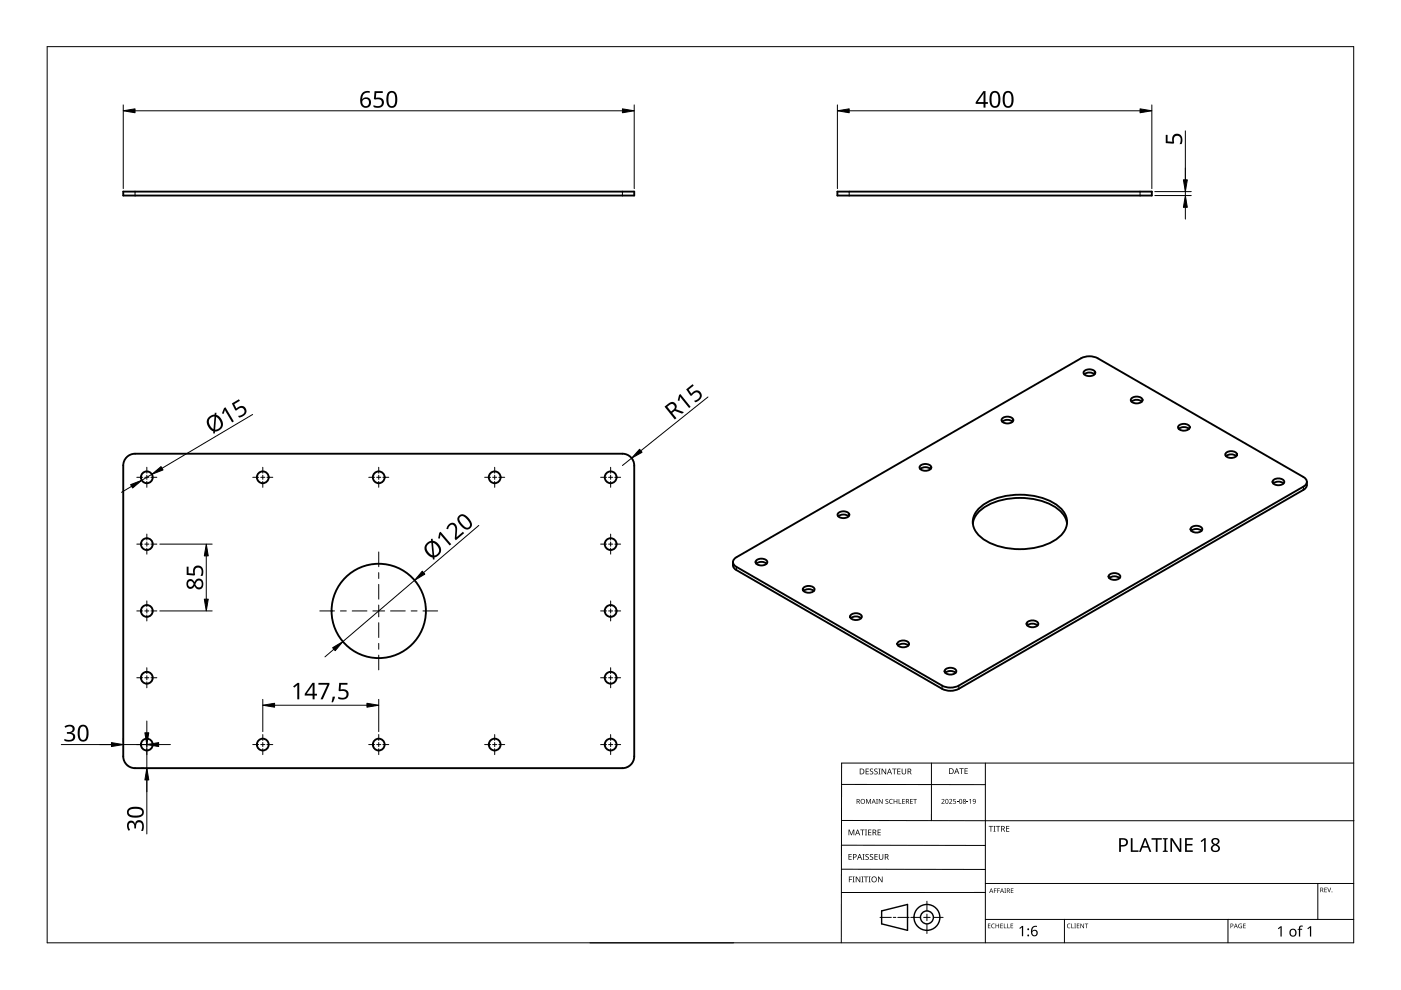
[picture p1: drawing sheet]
<svg xmlns="http://www.w3.org/2000/svg" width="297mm" height="210mm" viewBox="0 0 297 210" stroke-linecap="round" stroke-linejoin="round" font-family="sans-serif">
<g fill="none" stroke="#000" stroke-width=".4">
<path d="M26.1 40.6h108.4v.9h-108.4zM177.5 40.6h66.7v.9h-66.7zM229.8 78.7a1.56 1.56 0 0 1 2.4 .3 1.44 1.44 0 0 1-2.5 0zM232.1 79.4a1.78 1.78 0 0 0-2.2 0M27.1 96.7l1-.4 .5-.1h103.4a2.5 2.5 0 0 1 2.5 2.5v61.7a2.5 2.5 0 0 1-2.5 2.5h-103.4a2.5 2.5 0 0 1-2.5-2.5v-61.7a2.5 2.5 0 0 1 1-2zM195.1 98.8a1.56 1.56 0 0 1 2.4 .3 1.44 1.44 0 0 1-2.5 0zM195.1 99.4a1.78 1.78 0 0 1 2.2 0M212.4 88.8a1.56 1.56 0 0 1 2.4 .3 1.44 1.44 0 0 1-2.5 0zM214.7 89.4a1.78 1.78 0 0 0-2.2 0M239.8 84.5a1.56 1.56 0 0 1 2.4 .3 1.44 1.44 0 0 1-2.5 0zM242.1 85.1a1.78 1.78 0 0 0-2.2 0M249.9 90.3a1.56 1.56 0 0 1 2.4 .3 1.44 1.44 0 0 1-2.5 0z"/>
<path d="M249.9 90.9a1.78 1.78 0 0 1 2.2 0M259.9 96.1a1.56 1.56 0 0 1 2.4 .3 1.44 1.44 0 0 1-2.5 0zM262.1 96.7a1.78 1.78 0 0 0-2.2 0M155.8 118.4l73.4-42.4a3.9 3.9 0 0 1 3.5 0l43.6 25.1a1.08 1.08 0 0 1 .8 1.1 1.08 1.08 0 0 1-.8 1l-73 42.2a3.9 3.9 0 0 1-3.6 0l-43.6-25.2a1.05 1.05 0 0 1-.3-1.8zM160.3 118.9a1.56 1.56 0 0 1 2.4 .3 1.44 1.44 0 0 1-2.5 0zM162.5 119.5a1.78 1.78 0 0 0-2.2 0M177.7 108.9a1.56 1.56 0 0 1 2.4 .2 1.44 1.44 0 0 1-2.5 0zM177.7 109.5a1.78 1.78 0 0 1 2.2 0M206.3 111a5.6 5.6 0 0 1 3.6-4.1 15.2 15.2 0 0 1 14.5 1.1 4.5 4.5 0 0 1 1.8 3M207.6 107.8a14.1 14.1 0 0 1 12.5-2.5 8.6 8.6 0 0 1 5.8 3.8 4 4 0 0 1-1.7 5.1 15.1 15.1 0 0 1-15.9 0 4 4 0 0 1-.7-6.4zM252.5 111.9a1.56 1.56 0 0 1 2.4 .3 1.44 1.44 0 0 1-2.5 0zM254.8 112.5a1.78 1.78 0 0 0-2.2 0"/>
<path d="M269.9 101.9a1.56 1.56 0 0 1 2.4 .3 1.44 1.44 0 0 1-2.5 0zM272.1 102.5a1.78 1.78 0 0 0-2.2 0M277.1 102.2a1.44 1.44 0 0 1-.8 1.7l-73 42.1a3.9 3.9 0 0 1-3.6 0l-43.6-25.1a1.43 1.43 0 0 1-.7-1.7M170.3 124.7a1.56 1.56 0 0 1 2.4 .3 1.44 1.44 0 0 1-2.5 0zM170.4 125.3a1.78 1.78 0 0 1 2.2 0M180.3 130.5a1.56 1.56 0 0 1 2.4 .2 1.44 1.44 0 0 1-2.5 0zM182.6 131.1a1.78 1.78 0 0 0-2.2 0M190.3 136.2a1.56 1.56 0 0 1 2.4 .3 1.44 1.44 0 0 1-2.5 0zM192.6 136.9a1.78 1.78 0 0 0-2.2 0M217.7 132a1.56 1.56 0 0 1 2.4 .3 1.44 1.44 0 0 1-2.5 0zM217.8 132.6a1.78 1.78 0 0 1 2.2 0M235.1 122a1.56 1.56 0 0 1 2.4 .2 1.44 1.44 0 0 1-2.5 0z"/>
<path d="M237.4 122.6a1.78 1.78 0 0 0-2.2 0M200.4 142a1.56 1.56 0 0 1 2.4 .3 1.44 1.44 0 0 1-2.5 0zM200.4 142.6a1.78 1.78 0 0 1 2.2 0"/>
<circle cx="31.1" cy="101.2" r="1.25"/>
<circle cx="31.1" cy="115.4" r="1.25"/>
<circle cx="55.7" cy="101.2" r="1.25"/>
<circle cx="80.3" cy="101.2" r="1.25"/>
<circle cx="104.9" cy="101.2" r="1.25"/>
<circle cx="129.5" cy="115.4" r="1.25"/>
<circle cx="129.5" cy="101.2" r="1.25"/>
<circle cx="31.1" cy="129.5" r="1.25"/>
<circle cx="80.3" cy="129.5" r="10"/>
<circle cx="129.5" cy="129.5" r="1.25"/>
<circle cx="31.1" cy="143.7" r="1.25"/>
<circle cx="31.1" cy="157.9" r="1.25"/>
<circle cx="55.7" cy="157.9" r="1.25"/>
<circle cx="80.3" cy="157.9" r="1.25"/>
<circle cx="104.9" cy="157.9" r="1.25"/>
<circle cx="129.5" cy="143.7" r="1.25"/>
<circle cx="129.5" cy="157.9" r="1.25"/>
</g>
<path d="M28.6 40.6v.9M132 40.6v.9M180 40.6v.9M241.7 40.6v.9M276.3 103.2v.7M156.1 120.2v.7M199.7 145.4v.6M203.3 145.4v.6" fill="none" stroke="#000" stroke-width=".21"/>
<path d="M10 9.9h277v190h-277z" fill="none" stroke="#000" stroke-width=".21"/>
<g fill="none" stroke="#000" stroke-width=".21">
<path d="M178.4 179.2l30.5 .1M178.4 166.3l30.5 .1M178.5 174h108.6M197.5 161.8v12.2M208.9 161.8v38.1M287 161.8h-108.6v38.1M125.1 199.9h30.5M178.4 184.3h30.5M186.6 194.5h2.4M189.4 194.5h.5M190.4 194.5h2.4M193.1 194.5h2.1"/>
<path d="M195.8 194.5h1.4M196.5 191.1v2M196.5 193.8v1.4M196.5 195.9v2M197.9 194.5h2.1M208.9 189.2h-30.5M208.9 187.3h78.1M208.9 194.9h78.1M225.7 194.9v5M260.4 194.9v5M279.4 187.3v7.6"/>
</g>
<g fill="none" stroke="#000" stroke-width=".3">
<path d="M186.9 193.1l5.5-1.3v5.5l-5.5-1.4z"/>
<circle cx="196.5" cy="194.5" r="1.37"/>
<circle cx="196.5" cy="194.5" r="2.74"/>
</g>
<g fill="#000">
<path d="M179.9 175.9h.2l.4 1 .4-1h.2v1.2h-.1v-1.1l-.4 1.1h-.2l-.4-1.1 .1 1.1h-.2zM182.4 175.9h.9v.1h-.4v1.1h-.1v-1.1h-.4zM183.4 175.9h.4l-.1 .1v1l.1 .1h-.4l.1-.1v-1zM183.6 169.4h.2l.3 .8 .4-.8h.2v1h-.2v-.9l-.4 .9-.4-.9 .1 .9h-.2zM183.5 163h.7v.1h-.5v.4h.5v.1h-.5v.4h.5v.2h-.7zM184.1 175.9h.6v.1h-.5v.4h.5v.1h-.5v.5h.5v.1h-.6zM184.5 163.1l.4-.2 .2 .1v.1a.25 .25 0 0 0-.4-.1 .25 .25 0 0 0 0 .4 .4 .4 0 0 1 .5 .3 .4 .4 0 0 1-.3 .5 .4 .4 0 0 1-.5-.2h.1a.27 .27 0 0 0 .4 .1 .27 .27 0 0 0-.1-.4l-.3-.3zM185.4 163.1l.4-.2 .3 .1-.1 .1a.25 .25 0 0 0-.4-.1 .25 .25 0 0 0 0 .4 .4 .4 0 0 1 .5 .3 .4 .4 0 0 1-.3 .5 .4 .4 0 0 1-.5-.2h.1a.27 .27 0 0 0 .4 .1 .27 .27 0 0 0 0-.4l-.4-.3zM185.8 169.4h.3l-.1 .1v.8l.1 .1h-.3l.1-.1zM186.2 163h.5l-.2 .1v1l.2 .1h-.5l.2-.1v-1zM186.1 175.9h.6v.1h-.5v.4h.5v.1h-.5v.5h.5v.1h-.6zM186.3 169.4h.2l.5 .8v-.8h.1v1h-.1l-.6-.8v.8h-.1z"/>
<path d="M186.9 163h.2l.6 1v-1h.2v1.2h-.2l-.6-1v1h-.2zM187.8 169.5l.3-.1h.2v.2a.25 .25 0 0 0-.3-.1 .25 .25 0 0 0-.1 .3 .25 .25 0 0 0 .3 .1 .32 .32 0 0 1 0 .5 .32 .32 0 0 1-.5-.1 .25 .25 0 0 0 .4 .1 .25 .25 0 0 0 0-.4l-.3-.2zM188.6 169.5l.4-.1h.3l-.1 .2a.41 .41 0 0 0-.6 .3 .41 .41 0 0 0 .6 .4 .48 .48 0 0 1-.6-.1 .48 .48 0 0 1 0-.7zM189.1 163h1v.1h-.4v1.1h-.2v-1.1h-.4zM189.5 169.4h.1v.4h.5v-.4h.1v1h-.1v-.5h-.5v.5h-.1zM190.5 169.4h.2v.9h.4v.1h-.6zM190.2 163h.7v.1h-.5v.4h.5v.1h-.5v.4h.5v.2h-.7zM191.3 169.4h.5v.1h-.4v.3h.4v.1h-.4v.4h.4v.1h-.5zM191.2 163h.1v.8a.32 .32 0 0 0 .3 .3 .32 .32 0 0 0 .4-.4v-.7h.1v.7a.47 .47 0 0 1-.5 .5 .47 .47 0 0 1-.4-.5zM193 169.4h.5v.1h-.4v.3h.4v.1h-.4v.4h.4v.1h-.5zM193.6 169.4h.8v.1h-.3v.9h-.2v-.9h-.3zM199.6 169.5a.37 .37 0 0 1 .6 0 .37 .37 0 0 1-.2 .6l-.2 .2h.5v.1h-.7l.3-.4a.27 .27 0 0 0 .2-.3 .27 .27 0 0 0-.4-.1z"/>
<path d="M201.2 169.5a.37 .37 0 0 1 .6 0 .37 .37 0 0 1-.2 .6l-.2 .2h.5v.1h-.7l.3-.4a.27 .27 0 0 0 .3-.3 .27 .27 0 0 0-.5-.1zM202.1 169.4h.5v.1h-.4v.3a.34 .34 0 0 1 .5 .2 .34 .34 0 0 1-.2 .4 .34 .34 0 0 1-.4-.1 .29 .29 0 0 0 .4 0 .29 .29 0 0 0 0-.4 .29 .29 0 0 0-.4 0zM202.9 170l.3 .1zM203.4 162.9h.9v.1h-.4v1.1h-.1v-1.1h-.4zM204.9 170l.4 .1zM204.5 162.9h.7v.1h-.5v.4h.4v.1h-.4v.5h.5v.1h-.7zM205.5 169.6l.4-.2v1h-.2v-.9zM209.6 175.1h.9v.2h-.3v1h-.2v-1h-.4zM210.6 175.1h.5l-.2 .1v1l.2 .1h-.5l.2-.1v-1zM211.2 175.1h.9v.2h-.4v1h-.2v-1h-.3zM213.3 175.1h.7v.2h-.5v.3h.5v.2h-.5v.4h.5v.1h-.7zM180 185.8h.7v.2h-.6v.4h.5v.1h-.5v.6h-.1z"/>
<path d="M179.9 181.1h.7v.1h-.5v.4h.4v.1h-.4v.5h.5v.1h-.7zM180.8 185.8h.4l-.1 .2v.9l.1 .2h-.4l.1-.2v-.9zM181.4 185.8h.2l.7 1.1v-1.1h.1v1.3h-.2l-.6-1v1h-.2zM182.6 185.8h.5l-.2 .2v.9l.2 .2h-.5l.2-.2v-.9zM182.9 181.1h.4l-.1 .1v1l.1 .1h-.4l.1-.1v-1zM183.2 185.8h.9v.2h-.4v1.1h-.2v-1.1h-.3zM183.5 181.2l.5-.1h.2v.2a.25 .25 0 0 0-.4-.1 .25 .25 0 0 0 0 .4 .4 .4 0 0 1 .4 .3 .4 .4 0 0 1-.2 .4 .4 .4 0 0 1-.5-.2 .27 .27 0 0 0 .5 .1 .27 .27 0 0 0-.1-.4l-.4-.3zM184.2 185.8h.4l-.1 .2v.9l.1 .2h-.4l.1-.2v-.9zM184.5 181.2l.4-.1h.2v.2a.25 .25 0 0 0-.4-.1 .25 .25 0 0 0 0 .4 .4 .4 0 0 1 .5 .3 .4 .4 0 0 1-.3 .4 .4 .4 0 0 1-.5-.2h.1a.27 .27 0 0 0 .4 .1 .27 .27 0 0 0-.1-.4l-.3-.3zM185.4 181.1h.7v.1h-.5v.4h.5v.1h-.5v.5h.5v.1h-.7zM186.2 185.8h.1l.7 1.1v-1.1h.1v1.3h-.2l-.6-1v1h-.1zM186.3 181.1h.2v.8a.32 .32 0 0 0 .3 .3 .32 .32 0 0 0 .3-.3v-.8h.2v.8a.47 .47 0 0 1-.5 .4 .47 .47 0 0 1-.5-.4z"/>
<path d="M209.5 195.8h.5l-.4 .1v.3h.4l-.4 .1v.4l.4 .1h-.5zM210.3 196l.3-.2 .3 .1v.1a.39 .39 0 0 0-.6 .3 .39 .39 0 0 0 .6 .4 .46 .46 0 0 1-.7-.1 .46 .46 0 0 1 .1-.6zM210.7 188.4h.6l-.4 .1v.3h.4l-.4 .1v.4h-.2zM211.4 188.4h.6l-.4 .1v.3h.4l-.4 .1v.4h-.2zM211.1 195.8h.1v.4h.5v-.4h.1v1h-.1v-.5h-.5v.5h-.1zM212.1 195.8h.5l-.4 .1v.3h.4l-.4 .1v.4l.4 .1h-.5zM212.8 195.8h.2v.9l.4 .1h-.6zM212.9 188.4h.4l-.1 .1 .1 .8h-.4l.2-.1zM213.6 195.8h.1v.9l.4 .1h-.5zM214.3 195.8h.5l-.4 .1v.3h.4l-.4 .1v.4l.4 .1h-.5zM214.3 188.4h.6l-.5 .1v.3h.4l-.4 .1v.3l.5 .1h-.6zM216.1 196.8l.6-.5h.2v2.2h-.2v-1.9l-.4 .4z"/>
<path d="M226.3 196l.4-.2 .3 .1-.1 .1a.39 .39 0 0 0-.6 .3 .39 .39 0 0 0 .6 .4 .46 .46 0 0 1-.6-.1 .46 .46 0 0 1 0-.6zM227.1 195.8h.2v.9l.4 .1h-.6zM227.8 195.8h.3l-.1 .1 .1 .9h-.3l.1-.1zM228.3 195.8h.5l-.4 .1v.3h.4l-.4 .1v.4l.4 .1h-.5zM229.1 195.8h.1l.5 .8v-.8h.1v1h-.1l-.5-.8v.8h-.1zM230 195.8h.7l-.3 .1v.9h-.1v-.9zM239.8 177.7h.3v2.6h1.3v.3h-1.6zM244.1 177.7h2.2v.3h-.9v2.6h-.3v-2.6h-1zM246.5 177.7h1.1v.2l-.4 .1v2.3l.4 .1v.2h-1.1v-.2l.4-.1v-2.3l-.4-.1zM248.2 177.7h.4l1.5 2.4v-2.4h.4v2.9h-.5l-1.5-2.4v2.4h-.3zM251.3 177.7h1.6v.3h-1.3v.9h1.2v.4h-1.2v1h1.3v.3h-1.6zM254.6 178.3l.7-.6h.3v2.9h-.3v-2.5l-.6 .5z"/>
<path d="M262.7 196l.6-.1-.1 .1a.4 .4 0 0 0-.5 .3 .4 .4 0 0 0 .5 .4v-.3l-.2-.1h.3v.5a.53 .53 0 0 1-.7-.1 .53 .53 0 0 1 .1-.7zM263.6 195.8h.5l-.4 .1v.3h.4l-.4 .1v.4l.4 .1h-.5zM270.9 196.8l.6-.4h.2v2.2h-.2v-1.9l-.4 .3zM275.5 196.4l.7-.1v.2h-.4l-.1 .2v.2h.4v.2h-.4v1.5h-.3v-1.5h-.3l.3-.2zM277.2 196.8l.6-.4h.2v2.2h-.3v-1.9l-.4 .3zM280.8 188.2h.5l-.4 .1v.3h.4l-.4 .1v.4l.4 .1h-.5zM281.4 188.2h.1l.3 .8 .3-.8h.1l-.3 1h-.1z"/>
<path d="M181.6 169.4h.3a.29 .29 0 0 1 .4 .2 .29 .29 0 0 1-.2 .4l.3 .4h-.2l-.2-.4h-.2v.4h-.2zM181.8 169.5v.4h.1a.2 .2 0 0 0 .2-.2 .2 .2 0 0 0-.2-.2z"/>
<path d="M181.8 175.9h.1l.5 1.2h-.2l-.1-.4h-.5l-.2 .4h-.1zM181.8 176l-.2 .6h.4z"/>
<path d="M182.3 163h.4a.61 .61 0 0 1 .6 .6 .61 .61 0 0 1-.7 .6h-.3zM182.4 163.1v.9h.2a.48 .48 0 0 0 .5-.4 .48 .48 0 0 0-.5-.5z"/>
<path d="M182.4 169.9a.51 .51 0 0 1 1 0 .51 .51 0 0 1-1 0zM182.6 169.9a.4 .4 0 0 0 .8 0 .4 .4 0 0 0-.8 0z"/>
<path d="M185 175.9h.3a.35 .35 0 0 1 .5 .2 .35 .35 0 0 1-.3 .5l.4 .5h-.2l-.3-.5h-.2v.5h-.2zM185.2 176v.5h.1a.23 .23 0 0 0 .3-.3 .23 .23 0 0 0-.3-.2z"/>
<path d="M185.2 169.4l.5 1-.3-.3h-.4l-.2 .3zM185.2 169.5l-.1 .5h.3z"/>
<path d="M188.5 163h.2l.4 1.2h-.1l-.2-.4h-.5l-.1 .4h-.2zM188.6 163.1l-.2 .6h.4z"/>
<path d="M192.1 169.4h.3a.29 .29 0 0 1 .3 .2 .29 .29 0 0 1-.2 .4l.3 .4h-.1l-.3-.4h-.2v.4h-.1zM192.2 169.5v.4h.2a.2 .2 0 0 0 .2-.2 .2 .2 0 0 0-.3-.2z"/>
<path d="M192.4 163h.4a.35 .35 0 0 1 .4 .2 .35 .35 0 0 1-.2 .4l.3 .6h-.2l-.3-.5h-.2v.5h-.2zM192.6 163.1v.4h.2a.23 .23 0 0 0 .3-.2 .23 .23 0 0 0-.3-.2z"/>
<path d="M200.5 169.5l.4-.1 .2 .2v.5l-.2 .3h-.3l-.2-.2zM200.6 169.6v.1a.37 .37 0 0 0-.1 .4 .37 .37 0 0 0 .4 .2 .4 .4 0 0 0 .1-.5 .4 .4 0 0 0-.4-.2z"/>
<path d="M201.2 162.9h.4a.61 .61 0 0 1 .6 .6 .61 .61 0 0 1-.6 .6h-.4zM201.4 163v1h.1a.48 .48 0 0 0 .5-.5 .48 .48 0 0 0-.4-.5z"/>
<path d="M202.8 162.9h.1l.5 1.2h-.2l-.1-.4h-.5l-.1 .4h-.2zM202.8 163l-.1 .6h.3z"/>
<path d="M203.5 169.5l.3-.1 .2 .2v.5l-.2 .3h-.3l-.1-.2zM203.5 169.6v.1a.37 .37 0 0 0-.1 .4 .37 .37 0 0 0 .4 .2 .4 .4 0 0 0 .1-.5 .4 .4 0 0 0-.4-.2z"/>
<path d="M204.2 169.5a.29 .29 0 0 1 .5-.1 .29 .29 0 0 1-.1 .5 .29 .29 0 0 1 .1 .4 .29 .29 0 0 1-.4 0 .29 .29 0 0 1 .1-.4zM204.3 170.2a.2 .2 0 0 0 .4 0 .2 .2 0 0 0-.4 0zM204.3 169.7a.17 .17 0 0 0 .3 0 .17 .17 0 0 0-.3 0z"/>
<path d="M206.3 169.5a.49 .49 0 0 1 .6 .4 .49 .49 0 0 1-.4 .5l-.2-.1h.4l.1-.4a.32 .32 0 0 1-.5 .1 .32 .32 0 0 1 0-.5zM206.3 169.7a.25 .25 0 0 0 .5 0 .25 .25 0 0 0-.5 0z"/>
<path d="M212.3 175.1h.3a.35 .35 0 0 1 .4 .3 .35 .35 0 0 1-.2 .4l.3 .5h-.2l-.3-.5h-.2v.5h-.1zM212.4 175.2v.5h.2a.23 .23 0 0 0 .3-.2 .23 .23 0 0 0-.3-.3z"/>
<path d="M237.3 177.7h.8a.92 .92 0 0 1 1 .9 .92 .92 0 0 1-1.1 .9h-.4v1.1h-.3zM237.6 178v1.2a.73 .73 0 0 0 .9-.1 .73 .73 0 0 0 .2-.8l-.3-.2z"/>
<path d="M256.9 178a.84 .84 0 0 1 1.2-.3 .84 .84 0 0 1 .3 1.1l-.4 .3a.83 .83 0 0 1 .6 1.1 .83 .83 0 0 1-1.1 .4 .79 .79 0 0 1-.8-.7 .79 .79 0 0 1 .6-.8l-.3-.2a.71 .71 0 0 1-.1-.9zM257.1 179.9a.57 .57 0 0 0 1.1 0 .57 .57 0 0 0-1.1 0zM257.2 178.4a.5 .5 0 0 0 1 0 .5 .5 0 0 0-1 0z"/>
<path d="M180.8 181.1h.4a.41 .41 0 0 1 .4 .5 .41 .41 0 0 1-.6 .2v.5h-.2zM181 181.2v.5a.29 .29 0 0 0 .5-.3 .29 .29 0 0 0-.5-.2z"/>
<path d="M182.2 181.1h.1l.5 1.2h-.2l-.1-.4h-.5l-.1 .4h-.2zM182.3 181.2l-.2 .6h.3z"/>
<path d="M184.7 186.5a.61 .61 0 0 1 1.2 0 .61 .61 0 0 1-1.2 0zM184.9 186.5a.45 .45 0 0 0 .9 0 .45 .45 0 0 0-.9 0z"/>
<path d="M187.6 181.1h.3a.35 .35 0 0 1 .5 .2 .35 .35 0 0 1-.3 .4l.4 .6h-.2l-.3-.5h-.3v.5h-.1zM187.7 181.2v.5h.2a.23 .23 0 0 0 .3-.3 .23 .23 0 0 0-.3-.2z"/>
<path d="M210.1 188.4l.5 .9-.2-.3h-.4l-.3 .3zM210.2 188.5l-.2 .4h.3z"/>
<path d="M212.4 188.4l.5 .9-.3-.3h-.3l-.3 .3zM212.4 188.5l-.1 .4h.3z"/>
<path d="M213.5 188.4h.2a.28 .28 0 0 1 .4 .2 .28 .28 0 0 1-.2 .3l.3 .4-.4-.4h-.2v.4h-.1zM213.6 188.5v.3h.1a.19 .19 0 0 0 .3-.2 .19 .19 0 0 0-.3-.1z"/>
<path d="M218.9 196.5l.3-.2a.38 .38 0 0 1 .7 .2 .74 .74 0 0 0-1 .9 .7 .7 0 0 1 1 .2 .7 .7 0 0 1-.4 1 .7 .7 0 0 1-.9-.6v-.9zM218.8 197.8a.5 .5 0 0 0 1 0 .5 .5 0 0 0-1 0z"/>
<path d="M242.6 177.7h.4l1.1 2.9h-.4l-.3-.9h-1.2l-.3 .9h-.4zM242.8 178.1l-.5 1.3h1z"/>
<path d="M260.9 195.8h.2a.32 .32 0 0 1 .4 .4 .32 .32 0 0 1-.5 .2v.4h-.1zM261 195.9v.4a.24 .24 0 0 0 .4-.2 .24 .24 0 0 0-.4-.2z"/>
<path d="M262 195.8l.4 1-.2-.3h-.4l-.2 .3zM262 196l-.1 .4h.3z"/>
<path d="M273.6 197.1a.82 .82 0 0 1 1.2 .1 .82 .82 0 0 1-.2 1.2 .82 .82 0 0 1-1.2-.4zM273.8 197.2a.6 .6 0 0 0-.1 .8 .6 .6 0 0 0 .8 .2l.1-.3a.53 .53 0 0 0-.1-.6 .53 .53 0 0 0-.7-.1z"/>
<path d="M279.9 188.2h.3a.28 .28 0 0 1 .3 .2 .28 .28 0 0 1-.1 .3l.2 .5-.3-.4h-.2v.4h-.2zM280.1 188.3v.4h.1a.19 .19 0 0 0 .2-.2 .19 .19 0 0 0-.2-.2z"/>
<circle cx="218" cy="198.3" r=".2"/>
<circle cx="218" cy="197" r=".2"/>
<circle cx="282.4" cy="189.1" r=".09"/>
</g>
<g fill="none" stroke="#000" stroke-width=".21">
<path d="M31.1 99.1v1.2M55.7 99.1v1.2M80.3 99.1v1.2M104.9 99.1v1.2M129.5 99.1v1.2M29 101.2h1.3M29 115.4h1.3M30.7 101.2h.9M30.7 115.4h.9M31.1 100.8v.8M31.1 102.1v1.2M31.1 113.2v1.3"/>
<path d="M31.1 114.9v.9M31.1 116.2v1.3M32 101.2h1.3M32 115.4h1.3M53.6 101.2h1.2M55.3 101.2h.9M55.7 100.8v.8M55.7 102.1v1.2M56.6 101.2h1.2M78.2 101.2h1.2M79.9 101.2h.8M80.3 100.8v.8"/>
<path d="M80.3 102.1v1.2M80.3 117v3.2M81.2 101.2h1.2M102.8 101.2h1.2M104.4 101.2h.9M104.9 100.8v.8M104.9 102.1v1.2M105.8 101.2h1.2M127.3 101.2h1.3M127.3 115.4h1.3M129 101.2h.9M129 115.4h.9"/>
<path d="M129.5 100.8v.8M129.5 102.1v1.2M129.5 113.2v1.3M129.5 114.9v.9M129.5 116.2v1.3M130.3 101.2h1.3M130.3 115.4h1.3M29 129.5h1.3M30.7 129.5h.9M31.1 127.4v1.3M31.1 129.1v.9M31.1 130.4v1.3"/>
<path d="M32 129.5h1.3M67.8 129.5h3.1M72.2 129.5h1.2M74.7 129.5h3.1M79 129.5h2.5M80.3 121.4v1.3M80.3 123.9v3.1M80.3 128.3v2.5M80.3 132v3.2M80.3 136.4v1.3M80.3 138.9v3.1M82.8 129.5h3.1"/>
<path d="M87.2 129.5h1.2M89.7 129.5h3.1M127.3 129.5h1.3M129 129.5h.9M129.5 127.4v1.3M129.5 129.1v.9M129.5 130.4v1.3M130.3 129.5h1.3M29 157.9h1.3M29 143.7h1.3M30.7 157.9h.9M30.7 143.7h.9"/>
<path d="M31.1 141.6v1.2M31.1 143.3v.8M31.1 144.6v1.2M31.1 155.7v1.3M31.1 157.4v.9M31.1 158.7v1.3M32 157.9h1.3M32 143.7h1.3M53.6 157.9h1.2M55.3 157.9h.9M55.7 155.7v1.3M55.7 157.4v.9"/>
<path d="M55.7 158.7v1.3M56.6 157.9h1.2M78.2 157.9h1.2M79.9 157.9h.8M80.3 155.7v1.3M80.3 157.4v.9M80.3 158.7v1.3M81.2 157.9h1.2M102.8 157.9h1.2M104.4 157.9h.9M104.9 155.7v1.3M104.9 157.4v.9"/>
<path d="M104.9 158.7v1.3M105.8 157.9h1.2M127.3 157.9h1.3M127.3 143.7h1.3M129 157.9h.9M129 143.7h.9M129.5 141.6v1.2M129.5 143.3v.8M129.5 144.6v1.2M129.5 155.7v1.3M129.5 157.4v.9M129.5 158.7v1.3"/>
<path d="M130.3 157.9h1.3M130.3 143.7h1.3"/>
</g>
<g fill="none" stroke="#000" stroke-width=".21">
<path d="M26.1 22.2v17.8M28.6 23.5h103.4M134.5 22.2v17.8M177.5 22.2v17.8M180 23.5h61.7M244.2 22.2v17.8M251.3 27.7v13.8M244.8 40.6h7.8M244.8 41.5h7.8M251.3 44v2.5M53.6 87.9l-19.2 11.4M133.9 97.1l-1.9 1.6"/>
<path d="M150.1 84.2l-14.2 11.4M27.9 103.1l-2.1 1.3M32.2 100.6l-2.1 1.2M33.9 115.4h11.1M43.7 117.9v9.1M101.5 111.4l-11.7 10M33.9 129.5h11.1M70.8 137.7l-1.9 1.6M87.9 123l-15.2 13M13 157.9h18.1v18.9M26.1 156.6v.6M31.1 152.9v2.5"/>
<path d="M31.1 156.6v.6M33.6 157.9h2.5M55.7 148.3v6.8M58.2 149.5h19.6M80.3 148.3v6.8M29.9 162.9h.6"/>
</g>
<g fill="#000" stroke="#000" stroke-width=".21">
<path d="M26.1 23.5l2.5-.4v.8zM132 23.1l2.5 .4-2.5 .4zM177.5 23.5l2.5-.4v.8zM241.7 23.1l2.5 .4-2.5 .4zM250.9 38.1h.8l-.4 2.5zM251.3 41.5l.4 2.5h-.8zM32.2 100.6l1.9-1.7 .5 .7zM135.6 95.2l.5 .7-2.2 1.2zM27.7 102.8l2.4-1-2 1.7zM43.7 115.4l.5 2.5h-.9zM43.3 127h.9l-.5 2.5zM70.5 137.3l2.2-1.3-1.6 2z"/>
<path d="M89.5 121.1l.6 .6-2.2 1.3zM23.6 157.5l2.5 .4-2.5 .4zM30.7 155.4h.8l-.4 2.5zM31.1 157.9l2.5-.4v.8zM55.7 149.5l2.5-.4v.8zM77.8 149.1l2.5 .4-2.5 .4zM31.1 162.9l.4 2.5h-.8z"/>
</g>
<g fill="#000">
<path d="M79.4 19.3h1.8v.4h-1.4l-.1 1a1.17 1.17 0 0 1 1.7 1 1.17 1.17 0 0 1-1.6 1.2l-.6-.2v-.4a1.03 1.03 0 0 0 1.8-.6 .93 .93 0 0 0-1.5-.6l-.2-.1zM247.2 28.6h.4v1.4l1 .1a1.17 1.17 0 0 1 .9-1.8 1.17 1.17 0 0 1 1.2 1.6l-.2 .7h-.4a1.03 1.03 0 0 0 .3-1.1 1.03 1.03 0 0 0-.8-.7 .93 .93 0 0 0-.7 1.5l-.1 .2-1.6-.2zM47.5 86.5l.3-.2 1.8 3-.4 .3-1.5-2.7-.3 .9-.3-.2zM49.2 85.5l1.5-.9 .2 .4-1.2 .7 .4 .9a1.17 1.17 0 0 1 2-.1 1.17 1.17 0 0 1-.8 1.9l-.6 .1-.2-.3a1.03 1.03 0 0 0 1-.3 1.03 1.03 0 0 0 .2-1.1 .93 .93 0 0 0-1.6 .2h-.2zM144 83.8l.2-.3 2.2 2.8-.3 .2-1.9-2.4-.2 .9-.3-.1zM145.5 82.5l1.3-1 .3 .3-1.1 .8 .6 .9a1.17 1.17 0 0 1 1.9-.4 1.17 1.17 0 0 1-.5 1.9l-.6 .3-.3-.3a1.03 1.03 0 0 0 1.1-1.5 .93 .93 0 0 0-1.5 .4h-.3zM93.1 113l.3-.3 2.3 2.7-.4 .3-1.9-2.4-.2 .9-.3-.1zM95.2 111.1a1.09 1.09 0 0 1 1.4 0 1.09 1.09 0 0 1 .3 1.3l-.1 1.5 1.3-1.1 .3 .2-1.8 1.5-.2-.2 .1-1.6a.98 .98 0 0 0-.8-1.4l-.4 .3-.3 .6-.4-.1zM39.6 120.1h.4v1.4l1 .1a1.17 1.17 0 0 1 .9-1.7 1.17 1.17 0 0 1 1.2 1.6l-.2 .6h-.4a1.03 1.03 0 0 0 .3-1 1.03 1.03 0 0 0-.8-.8 .93 .93 0 0 0-.6 1.5l-.2 .2-1.6-.1zM13.7 154a1.25 1.25 0 0 1 1.2-.4 1.25 1.25 0 0 1 .9 .9 .85 .85 0 0 1-.7 .9 .93 .93 0 0 1 .9 1 .93 .93 0 0 1-1.1 .8l-1.2-.1v-.4a1.24 1.24 0 0 0 1.8-.3 .71 .71 0 0 0-1-.8h-.3v-.4a.81 .81 0 0 0 .9-.1 .81 .81 0 0 0 .3-.8 1.02 1.02 0 0 0-1.5 0zM62.1 145.5l1-.7h.3v3.5h-.4v-3.1l-.6 .6zM67.5 144.8h2.4v.3l-1.5 3.2h-.4l1.4-3.1h-1.9z"/>
<path d="M70.5 147.7l.5 .1-.4 1.1h-.3zM71.9 144.8h1.8v.4h-1.4l-.1 1a1.17 1.17 0 0 1 1.7 .9 1.17 1.17 0 0 1-1.6 1.2l-.6-.2v-.4a1.03 1.03 0 0 0 1.1 .3 1.03 1.03 0 0 0 .7-.8 .93 .93 0 0 0-1.5-.6l-.2-.2zM27.2 174.3a.85 .85 0 0 1 .8-.3 .85 .85 0 0 1 .6 .7 .93 .93 0 0 1 1.1-.8 .93 .93 0 0 1 .8 1l-.2 1.3h-.4a1.24 1.24 0 0 0-.3-1.9 .71 .71 0 0 0-.8 1v.3h-.3a.81 .81 0 0 0-.1-.8 .81 .81 0 0 0-.8-.3 1.02 1.02 0 0 0 0 1.4l-.3 .3a1.65 1.65 0 0 1-.1-1.9z"/>
<path d="M76.9 19.7l.5-.3 .6-.1h.4v.4a1.18 1.18 0 0 0-1.6 1.3 1.08 1.08 0 0 1 1.6-.1 1.08 1.08 0 0 1 0 1.7 1.22 1.22 0 0 1-1.5 .1 1.22 1.22 0 0 1-.5-1.4l.1-.9zM76.8 21.7a.76 .76 0 0 0 1.5 0 .76 .76 0 0 0-1.5 0z"/>
<path d="M82.4 19.5a1.16 1.16 0 0 1 1.3 0 1.16 1.16 0 0 1 .5 1.2 1.69 1.69 0 0 1-1 2.2 1.27 1.27 0 0 1-1.3-1.6l.1-1zM82.6 19.8a2.16 2.16 0 0 0 .3 2.7 .82 .82 0 0 0 .9-1.1 1.35 1.35 0 0 0-.7-1.8z"/>
<path d="M208.5 19.3h.4v2.3h.6v.4h-.6v.8h-.4v-.8h-1.6v-.3zM208.5 19.8l-1.2 1.8h1.2z"/>
<path d="M210.2 19.5a1.16 1.16 0 0 1 1.3 0 1.16 1.16 0 0 1 .6 1.2 1.69 1.69 0 0 1-1 2.2 1.27 1.27 0 0 1-1.3-1.6l.1-1zM210.5 19.8a2.16 2.16 0 0 0 .3 2.7 .82 .82 0 0 0 .9-1.1 1.35 1.35 0 0 0-.8-1.8z"/>
<path d="M213 19.5a1.16 1.16 0 0 1 1.3 0 1.16 1.16 0 0 1 .6 1.2 1.69 1.69 0 0 1-1 2.2 1.27 1.27 0 0 1-1.3-1.6l.1-1.2zM213.3 19.8a2.16 2.16 0 0 0 .3 2.7 .82 .82 0 0 0 .9-1.1 1.35 1.35 0 0 0-.8-1.8z"/>
<path d="M44.2 88.5l.7-.5 .6-.1v-.4h.4v.5a1.81 1.81 0 0 1 1.4 1.8 1.81 1.81 0 0 1-1.5 1.7h-.2v.4h-.4v-.4a2 2 0 0 1-1-3zM45.8 88.4l-.2 2.7a1.23 1.23 0 0 0 1.2-.8 1.23 1.23 0 0 0-.4-1.4zM44.5 88.7a1.51 1.51 0 0 0 .8 2.3l.2-2.7-.5 .1z"/>
<path d="M140.9 86.2l.7-.6a1 1 0 0 1 1.4-.2 1 1 0 0 1 .3 1.4l1.7 .6-.4 .3-1.5-.6-.6 .4 .9 1.2-.3 .2zM141.5 86.2l.8 1.1 .4-.4a.67 .67 0 0 0 .2-1 .67 .67 0 0 0-1 0z"/>
<path d="M91.4 114.3l.3-.1 .1 .4a1.81 1.81 0 0 1 1.7 1.6 1.81 1.81 0 0 1-1.2 2h-.2v.4h-.3l-.1-.4a1.84 1.84 0 0 1-1.6-1.3 1.84 1.84 0 0 1 .7-2l.6-.2zM91.8 115.1l.3 2.7a1.23 1.23 0 0 0 1-1 1.23 1.23 0 0 0-.7-1.3zM90.8 115.4l-.1 .1a1.34 1.34 0 0 0 .6 2l.4 .2-.2-2.6z"/>
<path d="M97.2 109.4a1.35 1.35 0 0 1 2.2 .5 1.36 1.36 0 0 1 .2 2.2 1.57 1.57 0 0 1-2.1-.9l-.5-1zM97.6 109.6a1.34 1.34 0 0 0 .6 1.8l.2 .2a.69 .69 0 0 0 1.1 .1 .69 .69 0 0 0 0-1 1.91 1.91 0 0 0-1.8-1.2z"/>
<path d="M39.9 122.9a.88 .88 0 0 1 1.3 .5 1 1 0 0 1 1.3-.7 1 1 0 0 1 .6 1.4 .94 .94 0 0 1-.9 .9 .94 .94 0 0 1-1-.8 .91 .91 0 0 1-1.1 .6 .91 .91 0 0 1-.6-1.2zM41.5 123.9a.69 .69 0 0 0 1.3 0 .69 .69 0 0 0-1.3 0zM39.9 123.8a.58 .58 0 0 0 1.1 0 .58 .58 0 0 0-1.1 0z"/>
<path d="M16.9 153.9a1.16 1.16 0 0 1 1.3-.1 1.16 1.16 0 0 1 .6 1.2 1.69 1.69 0 0 1-1 2.2 1.27 1.27 0 0 1-1.3-1.5l.1-1.2zM17.2 154.2a2.16 2.16 0 0 0 .2 2.7 .82 .82 0 0 0 .9-1.1 1.35 1.35 0 0 0-.7-1.8z"/>
<path d="M66.2 144.8h.5v2.3h.5v.4h-.5v.8h-.4v-.8h-1.7v-.4zM66.3 145.2l-1.3 1.9h1.3z"/>
<path d="M27.2 171.5a2.6 2.6 0 0 1 3.2 .2 1.22 1.22 0 0 1-.2 1.3 1.22 1.22 0 0 1-1.3 .4 1.53 1.53 0 0 1-2-1zM27.5 171.8a.75 .75 0 0 0 0 .9 .75 .75 0 0 0 .9 .2h1a.69 .69 0 0 0 .7-.7 .69 .69 0 0 0-.7-.7h-1.3z"/>
</g>
</svg>
